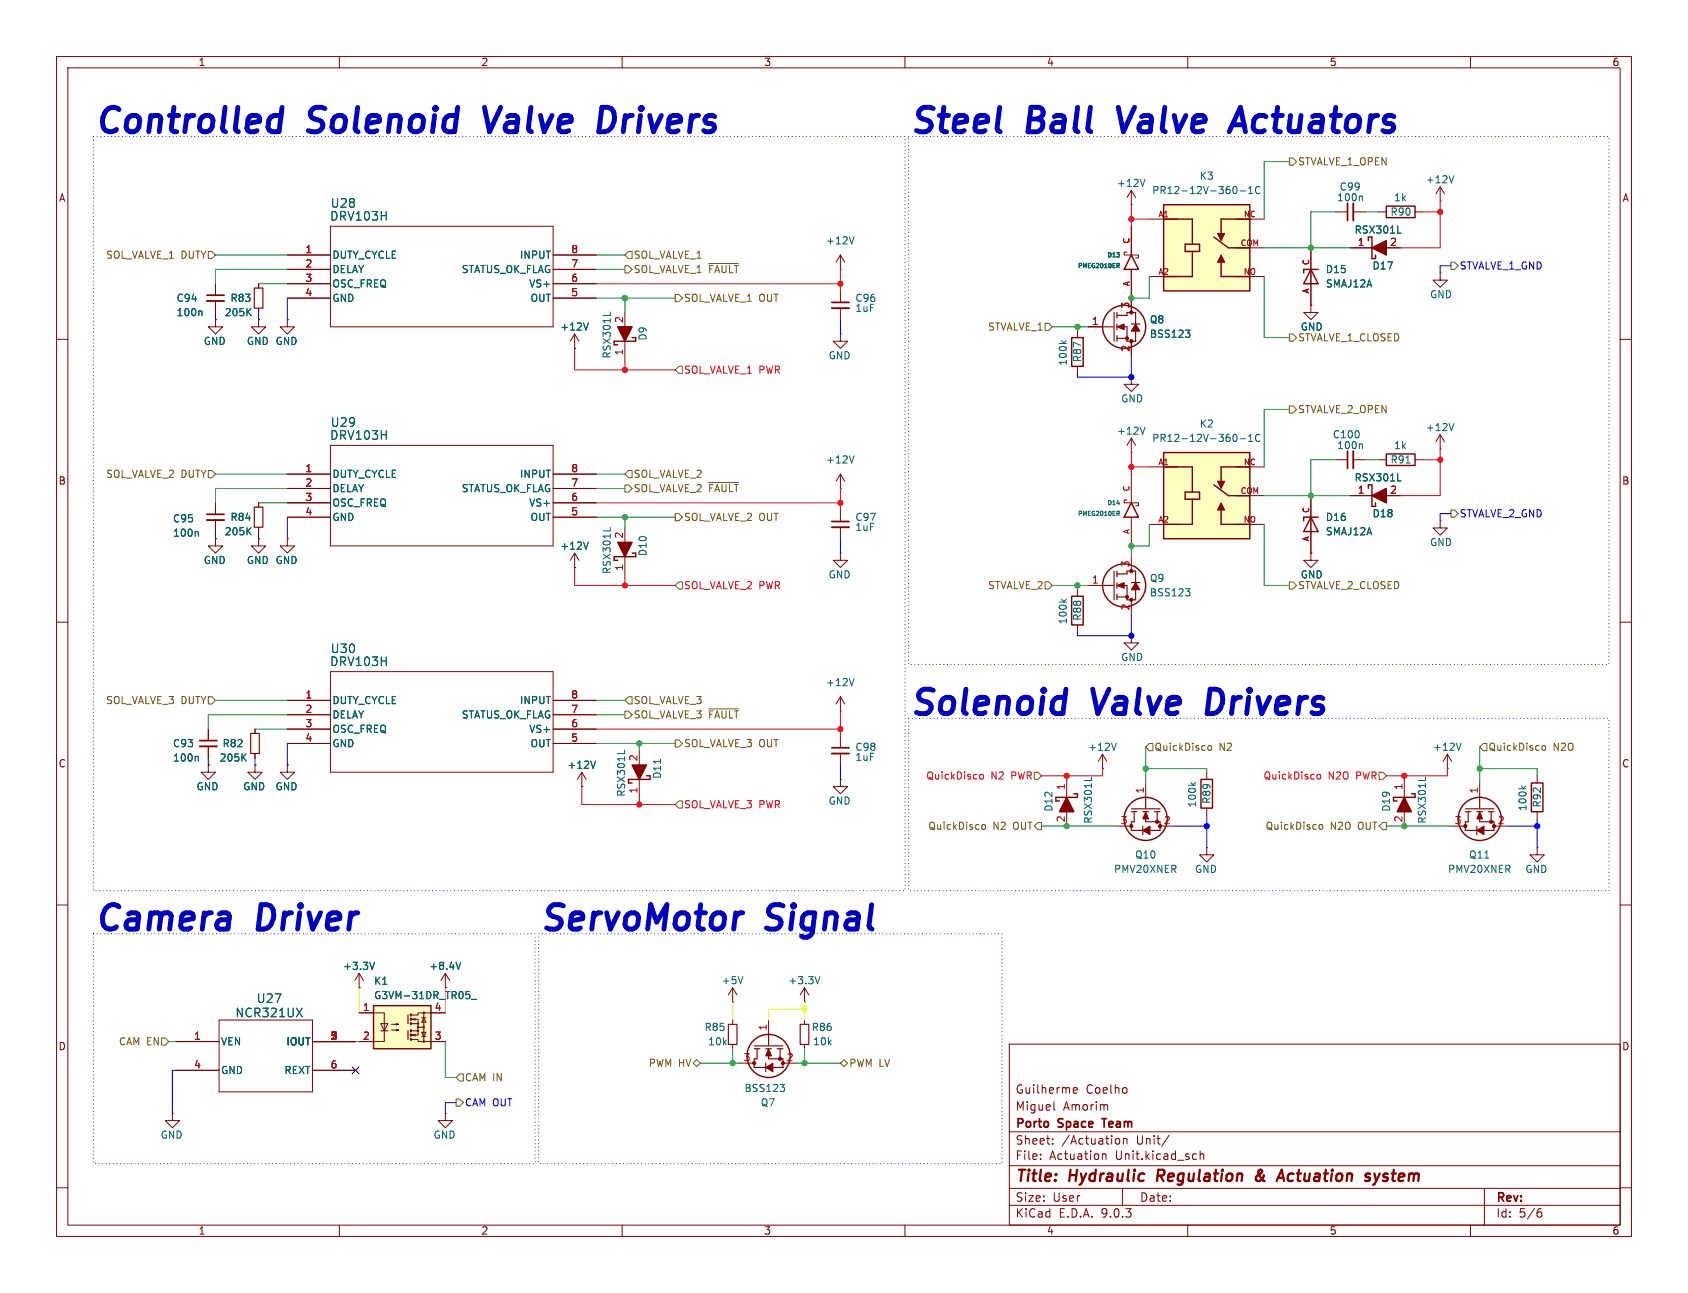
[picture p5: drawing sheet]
<svg xmlns="http://www.w3.org/2000/svg" width="298mm" height="229mm" viewBox="0 0 298 229" stroke-linecap="round" stroke-linejoin="round" font-family="sans-serif">
<defs><g id="words">
<g font-size="6" fill="#0000c2">
<text x="16.5" y="24.8">Controlled</text>
<text x="54.8" y="24.8">Solenoid</text>
<text x="87.6" y="24.8">Valve</text>
<text x="109.5" y="24.8">Drivers</text>
<text x="160.7" y="24.8">Steel</text>
<text x="181.9" y="24.8">Ball</text>
<text x="199.7" y="24.8">Valve</text>
<text x="221.6" y="24.8">Actuators</text>
<text x="160.7" y="127.7">Solenoid</text>
<text x="193.4" y="127.7">Valve</text>
<text x="215.3" y="127.7">Drivers</text>
<text x="16.5" y="165.8">Camera</text>
<text x="45.8" y="165.8">Driver</text>
<text x="95.2" y="165.8">ServoMotor</text>
<text x="135.8" y="165.8">Signal</text>
</g>
<g font-size="2.8" fill="#840000">
<text x="179.5" y="209.5">Title:</text>
<text x="189.1" y="209.5">Hydraulic</text>
<text x="205.4" y="209.5">Regulation</text>
<text x="223.7" y="209.5">&amp;</text>
<text x="228.5" y="209.5">Actuation</text>
<text x="244.7" y="209.5">system</text>
</g>
<g font-size="2.1" fill="#006464">
<text x="58.3" y="39.2">DRV103H</text>
<text x="58.4" y="36.9">U28</text>
<text x="58.3" y="78">DRV103H</text>
<text x="58.4" y="75.7">U29</text>
<text x="58.3" y="118">DRV103H</text>
<text x="58.4" y="115.7">U30</text>
<text x="45.3" y="177.5">U27</text>
<text x="41.5" y="180.1">NCR321UX</text>
</g>
<g font-size="2.1" fill="#840000">
<text x="179.5" y="196.6">Miguel</text>
<text x="179.5" y="193.6">Guilherme</text>
<text x="188" y="196.6">Amorim</text>
<text x="192" y="193.6">Coelho</text>
<text x="179.5" y="202.6">Sheet:</text>
<text x="179.5" y="199.8">Porto</text>
<text x="187.2" y="199.8">Space</text>
<text x="187.7" y="202.6">/Actuation</text>
<text x="195.6" y="199.8">Team</text>
<text x="201" y="202.6">Unit/</text>
<text x="179.5" y="205.3">File:</text>
<text x="185.5" y="205.3">Actuation</text>
<text x="197.3" y="205.3">Unit.kicad_sch</text>
<text x="179.5" y="215.5">KiCad</text>
<text x="179.5" y="212.7">Size:</text>
<text x="186.1" y="212.7">User</text>
<text x="187.2" y="215.5">E.D.A.</text>
<text x="194.8" y="215.5">9.0.3</text>
<text x="201.4" y="212.7">Date:</text>
<text x="264.4" y="212.9">Rev:</text>
<text x="264.4" y="215.5">Id:</text>
<text x="268.5" y="215.5">5/6</text>
</g>
<g font-size="1.8" fill="#840000">
<text x="35" y="11.9">1</text>
<text x="85" y="11.9">2</text>
<text x="135" y="11.9">3</text>
<text x="185" y="11.9">4</text>
<text x="235" y="11.9">5</text>
<text x="285" y="11.9">6</text>
<text x="10.3" y="35.9">A</text>
<text x="286.8" y="35.9">A</text>
<text x="10.3" y="85.9">B</text>
<text x="286.7" y="85.9">B</text>
<text x="10.3" y="135.9">C</text>
<text x="286.7" y="135.9">C</text>
<text x="10.3" y="185.9">D</text>
<text x="286.7" y="185.9">D</text>
<text x="35" y="218.5">1</text>
<text x="85" y="218.5">2</text>
<text x="135" y="218.5">3</text>
<text x="185" y="218.5">4</text>
<text x="235" y="218.5">5</text>
<text x="285" y="218.5">6</text>
</g>
<g font-size="1.8" fill="#725600">
<text x="229.4" y="29.4">STVALVE_1_OPEN</text>
<text x="18.7" y="45.9">SOL_VALVE_1 DUTY</text>
<text x="112" y="45.9">SOL_VALVE_1</text>
<text x="112" y="48.5">SOL_VALVE_1 ~{FAULT}</text>
<text x="120.8" y="53.6">SOL_VALVE_1 OUT</text>
<text x="174.6" y="58.6">STVALVE_1</text>
<text x="229.4" y="60.6">STVALVE_1_CLOSED</text>
<text x="229.4" y="73.3">STVALVE_2_OPEN</text>
<text x="18.7" y="84.7">SOL_VALVE_2 DUTY</text>
<text x="112" y="84.7">SOL_VALVE_2</text>
<text x="112" y="87.2">SOL_VALVE_2 ~{FAULT}</text>
<text x="120.8" y="92.3">SOL_VALVE_2 OUT</text>
<text x="174.6" y="104.4">STVALVE_2</text>
<text x="229.4" y="104.4">STVALVE_2_CLOSED</text>
<text x="18.7" y="124.7">SOL_VALVE_3 DUTY</text>
<text x="112" y="124.7">SOL_VALVE_3</text>
<text x="112" y="127.2">SOL_VALVE_3 ~{FAULT}</text>
<text x="120.8" y="132.3">SOL_VALVE_3 OUT</text>
<text x="204" y="132.9">QuickDisco</text>
<text x="215.5" y="132.9">N2</text>
<text x="263.1" y="132.9">QuickDisco</text>
<text x="274.6" y="132.9">N2O</text>
<text x="164" y="146.9">QuickDisco</text>
<text x="175.6" y="146.9">N2</text>
<text x="179.3" y="146.9">OUT</text>
<text x="223.7" y="146.9">QuickDisco</text>
<text x="235.2" y="146.9">N2O</text>
<text x="240.2" y="146.9">OUT</text>
<text x="20.9" y="185">CAM EN</text>
<text x="82.1" y="191.4">CAM IN</text>
<text x="114.6" y="188.8">PWM HV</text>
<text x="150.1" y="188.8">PWM LV</text>
</g>
<g font-size="1.8" fill="#006464">
<text x="197.4" y="33.2">+12V</text>
<text x="203.6" y="34.5">PR12-12V-360-1C</text>
<text x="212" y="32">K3</text>
<text x="236.3" y="35.8">100n</text>
<text x="236.8" y="33.9">C99</text>
<text x="246.4" y="35.8">1k</text>
<text x="252" y="32.6">+12V</text>
<text x="239.4" y="41.5">RSX301L</text>
<text x="245.8" y="38.3">R90</text>
<text x="58.7" y="45.9">DUTY_CYCLE</text>
<text x="91.8" y="45.9">INPUT</text>
<text x="145.9" y="43.4">+12V</text>
<text x="242.6" y="47.9">D17</text>
<text x="31.1" y="53.6">C94</text>
<text x="40.6" y="53.6">R83</text>
<text x="58.7" y="53.6">GND</text>
<text x="58.7" y="48.5">DELAY</text>
<text x="58.7" y="51">OSC_FREQ</text>
<text x="81.5" y="48.5">STATUS_OK_FLAG</text>
<text x="93.5" y="51">VS+</text>
<text x="93.7" y="53.6">OUT</text>
<text x="151.1" y="53.6">C96</text>
<text x="234.3" y="51">SMAJ12A</text>
<text x="234.3" y="48.5">D15</text>
<text x="252.7" y="52.9">GND</text>
<text x="31.1" y="56.1">100n</text>
<text x="39.6" y="56.1">205K</text>
<text x="99" y="58.6">+12V</text>
<text x="151.1" y="55.3">1uF</text>
<text x="203.2" y="59.9">BSS123</text>
<text x="203.2" y="57.4">Q8</text>
<text x="229.9" y="58.6">GND</text>
<text x="35.9" y="61.2">GND</text>
<text x="43.5" y="61.2">GND GND</text>
<text x="108.2" y="63.5" transform="rotate(-90 108.2 63.5)">RSX301L</text>
<text x="114.5" y="60.3" transform="rotate(-90 114.5 60.3)">D9</text>
<text x="146.4" y="63.7">GND</text>
<text x="188.8" y="64.8" transform="rotate(-90 188.8 64.8)">100k</text>
<text x="191.4" y="64.1" transform="rotate(-90 191.4 64.1)">R87</text>
<text x="198.1" y="71.3">GND</text>
<text x="197.4" y="77.1">+12V</text>
<text x="212" y="75.8">K2</text>
<text x="235.6" y="77.7">C100</text>
<text x="252" y="76.4">+12V</text>
<text x="145.9" y="82.1">+12V</text>
<text x="203.6" y="78.3">PR12-12V-360-1C</text>
<text x="236.3" y="79.6">100n</text>
<text x="245.8" y="82.1">R91</text>
<text x="246.4" y="79.6">1k</text>
<text x="58.7" y="84.7">DUTY_CYCLE</text>
<text x="58.7" y="87.2">DELAY</text>
<text x="58.7" y="89.8">OSC_FREQ</text>
<text x="81.5" y="87.2">STATUS_OK_FLAG</text>
<text x="91.8" y="84.7">INPUT</text>
<text x="93.5" y="89.8">VS+</text>
<text x="239.4" y="85.3">RSX301L</text>
<text x="30.5" y="95.1">100n</text>
<text x="30.5" y="92.6">C95</text>
<text x="39.6" y="94.8">205K</text>
<text x="40.6" y="92.3">R84</text>
<text x="58.7" y="92.3">GND</text>
<text x="93.7" y="92.3">OUT</text>
<text x="151.1" y="94.1">1uF</text>
<text x="151.1" y="92.3">C97</text>
<text x="234.3" y="94.8">SMAJ12A</text>
<text x="234.3" y="92.3">D16</text>
<text x="242.6" y="91.7">D18</text>
<text x="35.9" y="99.9">GND</text>
<text x="43.5" y="99.9">GND GND</text>
<text x="99" y="97.4">+12V</text>
<text x="108.2" y="101.6" transform="rotate(-90 108.2 101.6)">RSX301L</text>
<text x="114.5" y="98.4" transform="rotate(-90 114.5 98.4)">D10</text>
<text x="252.7" y="96.7">GND</text>
<text x="146.4" y="102.5">GND</text>
<text x="203.2" y="105.6">BSS123</text>
<text x="203.2" y="103.1">Q9</text>
<text x="229.9" y="102.5">GND</text>
<text x="188.8" y="110.5" transform="rotate(-90 188.8 110.5)">100k</text>
<text x="191.4" y="109.8" transform="rotate(-90 191.4 109.8)">R88</text>
<text x="198.1" y="117.1">GND</text>
<text x="58.7" y="124.7">DUTY_CYCLE</text>
<text x="91.8" y="124.7">INPUT</text>
<text x="145.9" y="121.5">+12V</text>
<text x="58.7" y="127.2">DELAY</text>
<text x="58.7" y="129.8">OSC_FREQ</text>
<text x="81.5" y="127.2">STATUS_OK_FLAG</text>
<text x="93.5" y="129.8">VS+</text>
<text x="30.5" y="134.8">100n</text>
<text x="30.5" y="132.3">C93</text>
<text x="38.7" y="134.8">205K</text>
<text x="39.3" y="132.3">R82</text>
<text x="58.7" y="132.3">GND</text>
<text x="93.7" y="132.3">OUT</text>
<text x="100.2" y="136.1">+12V</text>
<text x="117.1" y="137.8" transform="rotate(-90 117.1 137.8)">D11</text>
<text x="151.1" y="134.7">1uF</text>
<text x="151.1" y="132.9">C98</text>
<text x="192.3" y="132.9">+12V</text>
<text x="253.3" y="132.9">+12V</text>
<text x="34.7" y="139.9">GND</text>
<text x="42.9" y="139.9">GND</text>
<text x="48.6" y="139.9">GND</text>
<text x="110.7" y="141" transform="rotate(-90 110.7 141)">RSX301L</text>
<text x="146.4" y="142.5">GND</text>
<text x="186.3" y="143.6" transform="rotate(-90 186.3 143.6)">D12</text>
<text x="211.7" y="142.9" transform="rotate(-90 211.7 142.9)">100k</text>
<text x="214.2" y="142.2" transform="rotate(-90 214.2 142.2)">R89</text>
<text x="246" y="143.6" transform="rotate(-90 246 143.6)">D19</text>
<text x="270.1" y="143.5" transform="rotate(-90 270.1 143.5)">100k</text>
<text x="272.6" y="142.9" transform="rotate(-90 272.6 142.9)">R92</text>
<text x="193.3" y="145.7" transform="rotate(-90 193.3 145.7)">RSX301L</text>
<text x="252.3" y="145.7" transform="rotate(-90 252.3 145.7)">RSX301L</text>
<text x="196.9" y="154.5">PMV20XNER</text>
<text x="200.6" y="152">Q10</text>
<text x="211.2" y="154.5">GND</text>
<text x="255.9" y="154.5">PMV20XNER</text>
<text x="259.6" y="152">Q11</text>
<text x="269.6" y="154.5">GND</text>
<text x="60.6" y="171.7">+3.3V</text>
<text x="75.8" y="171.7">+8.4V</text>
<text x="66" y="174.3">K1</text>
<text x="66" y="176.8">G3VM-31DR_TR05_</text>
<text x="127.5" y="174.2">+5V</text>
<text x="139.3" y="174.2">+3.3V</text>
<text x="39" y="185">VEN</text>
<text x="50.6" y="185">IOUT</text>
<text x="124.5" y="182.5">R85</text>
<text x="125.1" y="185">10k</text>
<text x="143.4" y="182.5">R86</text>
<text x="143.7" y="185">10k</text>
<text x="39" y="190.1">GND</text>
<text x="50.2" y="190.1">REXT</text>
<text x="131.5" y="193.3">BSS123</text>
<text x="134.4" y="195.8">Q7</text>
<text x="28.3" y="201.5">GND</text>
<text x="76.6" y="201.5">GND</text>
</g>
<g font-size="1.8" fill="#a90000">
<text x="53.9" y="44.8">1</text>
<text x="53.9" y="47.4">2</text>
<text x="100.9" y="44.8">8</text>
<text x="100.9" y="47.4">7</text>
<text x="240" y="43.6">1</text>
<text x="245.7" y="43.6">2</text>
<text x="53.9" y="52.5">4</text>
<text x="53.9" y="49.9">3</text>
<text x="100.9" y="49.9">6</text>
<text x="100.9" y="52.5">5</text>
<text x="110.2" y="57.2" transform="rotate(-90 110.2 57.2)">2</text>
<text x="193" y="57.5">1</text>
<text x="199.8" y="54.7" transform="rotate(-90 199.8 54.7)">3</text>
<text x="110.2" y="62.9" transform="rotate(-90 110.2 62.9)">1</text>
<text x="199.8" y="62.3" transform="rotate(-90 199.8 62.3)">2</text>
<text x="53.9" y="83.6">1</text>
<text x="100.9" y="83.6">8</text>
<text x="53.9" y="86.1">2</text>
<text x="53.9" y="88.6">3</text>
<text x="100.9" y="88.6">6</text>
<text x="100.9" y="86.1">7</text>
<text x="240" y="87.4">1</text>
<text x="245.7" y="87.4">2</text>
<text x="53.9" y="91.2">4</text>
<text x="100.9" y="91.2">5</text>
<text x="110.2" y="95.3" transform="rotate(-90 110.2 95.3)">2</text>
<text x="110.2" y="101" transform="rotate(-90 110.2 101)">1</text>
<text x="199.8" y="100.4" transform="rotate(-90 199.8 100.4)">3</text>
<text x="193" y="103.3">1</text>
<text x="199.8" y="108" transform="rotate(-90 199.8 108)">2</text>
<text x="53.9" y="123.6">1</text>
<text x="100.9" y="123.6">8</text>
<text x="53.9" y="131.2">4</text>
<text x="53.9" y="126.1">2</text>
<text x="53.9" y="128.7">3</text>
<text x="100.9" y="128.7">6</text>
<text x="100.9" y="131.2">5</text>
<text x="100.9" y="126.1">7</text>
<text x="112.8" y="134.7" transform="rotate(-90 112.8 134.7)">2</text>
<text x="112.8" y="140.4" transform="rotate(-90 112.8 140.4)">1</text>
<text x="188.3" y="139.8" transform="rotate(-90 188.3 139.8)">1</text>
<text x="202.3" y="140.4" transform="rotate(-90 202.3 140.4)">1</text>
<text x="248" y="139.8" transform="rotate(-90 248 139.8)">1</text>
<text x="261.4" y="140.4" transform="rotate(-90 261.4 140.4)">1</text>
<text x="188.3" y="145.5" transform="rotate(-90 188.3 145.5)">2</text>
<text x="198" y="145.8">3</text>
<text x="205.7" y="145.8">2</text>
<text x="248" y="145.5" transform="rotate(-90 248 145.5)">2</text>
<text x="257.1" y="145.8">3</text>
<text x="264.7" y="145.8">2</text>
<text x="64.1" y="178.8">1</text>
<text x="76.8" y="178.8">4</text>
<text x="34.2" y="183.9">1</text>
<text x="58.3" y="183.9">2</text>
<text x="64.1" y="183.9">2</text>
<text x="76.8" y="183.9">3</text>
<text x="135.6" y="182.3" transform="rotate(-90 135.6 182.3)">1</text>
<text x="34.2" y="189">4</text>
<text x="58.3" y="189">6</text>
<text x="131.4" y="187.7">3</text>
<text x="139" y="187.7">2</text>
</g>
<g font-size="1.8" fill="#00f">
<text x="258" y="47.9">STVALVE_1_GND</text>
<text x="258" y="91.7">STVALVE_2_GND</text>
<text x="82.1" y="195.8">CAM OUT</text>
</g>
<g font-size="1.8" fill="#ff0414">
<text x="120.8" y="66.3">SOL_VALVE_1 PWR</text>
<text x="120.8" y="104.4">SOL_VALVE_2 PWR</text>
<text x="120.8" y="143.1">SOL_VALVE_3 PWR</text>
<text x="163.7" y="138">QuickDisco</text>
<text x="175.2" y="138">N2</text>
<text x="178.9" y="138">PWR</text>
<text x="223.3" y="138">QuickDisco</text>
<text x="234.8" y="138">N2O</text>
<text x="239.9" y="138">PWR</text>
</g>
<g font-size="1.4" fill="#a90000">
<text x="204.7" y="38.5">A1</text>
<text x="219.8" y="38.5">NC</text>
<text x="199.8" y="43.2" transform="rotate(-90 199.8 43.2)">C</text>
<text x="219.2" y="43.6">COM</text>
<text x="231.5" y="47" transform="rotate(-90 231.5 47)">C</text>
<text x="199.8" y="50.7" transform="rotate(-90 199.8 50.7)">A</text>
<text x="204.7" y="48.6">A2</text>
<text x="219.8" y="48.6">NO</text>
<text x="231.5" y="52" transform="rotate(-90 231.5 52)">A</text>
<text x="204.7" y="82.3">A1</text>
<text x="219.8" y="82.3">NC</text>
<text x="199.8" y="87" transform="rotate(-90 199.8 87)">C</text>
<text x="219.2" y="87.4">COM</text>
<text x="199.8" y="94.5" transform="rotate(-90 199.8 94.5)">A</text>
<text x="204.7" y="92.5">A2</text>
<text x="219.8" y="92.5">NO</text>
<text x="231.5" y="95.8" transform="rotate(-90 231.5 95.8)">A</text>
<text x="231.5" y="90.8" transform="rotate(-90 231.5 90.8)">C</text>
</g>
<g font-size="1.1" fill="#006464">
<text x="190.5" y="47.6">PMEG2010ER</text>
<text x="195.7" y="45.7">D13</text>
<text x="195.7" y="89.5">D14</text>
<text x="190.5" y="91.4">PMEG2010ER</text>
</g>
</g></defs>
<g fill="none" stroke="#840000" stroke-width=".18">
<path d="M10 10h278.4v208.6h-278.4zM12 12h274.5v204.6h-274.5zM60 10v2M110 10v2M160 10v2M210 10v2M260 10v2M10 60h2M286.5 60h1.9M10 110h2M286.5 110h1.9M10 160h2"/>
<path d="M63.5 174.6h.1M63.5 172.1l-.8 1.3M63.5 172.1l.8 1.3M63.5 172.1v2.5M129.5 177.2h.1M129.5 174.6l-.7 1.3M129.5 174.6l.8 1.3M129.5 174.6v2.6M286.5 160h1.9M178.4 184.6h108.1v32h-108.1zM186.3 194.8v1.3l.3 .2M189.8 192.8l.7-.2-.1-.2-.4-.1-.2 .2v.7h.6"/>
<path d="M195.6 195.3l.2 .2v.8M199.2 192.4v.7M10 210h2M60 216.6v2M110 216.6v2M160 216.6v2M178.4 213.1h108.1M178.4 210.1h108.1M178.4 206.1h108.1M178.4 200.1h108.1M184 204.8v.2M184 204.1v.1"/>
<path d="M186.1 202.1v.2M186.1 201.4v.1M194.9 204v1M194.9 204.1l.2-.1 .4 .1v.9M197.5 201.3l.3 .1 .2 .2-.1 .5-.4 .2M198.4 210.1v3M198.6 201.4l.2-.1 .4 .1 .1 .9M198.6 201.3v1M206.7 200.7l-1.3 1.9M210 216.6v2M211.4 204l.1 .1M211.5 204.9l-.1 .1"/>
<path d="M212.2 204.1l.2-.1 .4 .1v.9M212.2 203.5v1.5M260 216.6v2M262.5 210.1v6.5M272.1 214.3h.4l.1 .2v.5l-.5 .2M272.5 213.7l-.4 .1M286.5 210h1.9"/>
</g>
<path d="M204.8 206.8l-.2 2M223 207.4l-.7 .5a.52 .52 0 0 0-.2 .8 .52 .52 0 0 0 .9-.1M223.1 206.9l-.2-.1a.41 .41 0 0 0-.4 .5l.6 1.1M226 208.2h.9M226.6 206.8l.4 2M243 207.5l.3 1.3M243.3 208.8l-.2 .5-.3 .2M244 207.5l-.7 1.3" fill="none" stroke="#840000" stroke-width=".4"/>
<path d="M194.8 197.8h.8" fill="none" stroke="#840000" stroke-width=".3"/>
<path d="M66.2 170.1l-.4 1.3M131.4 172.7l-.5 1.2" fill="none" stroke="#006464" stroke-width=".18"/>
<path d="M66 177.8h10.2v7.6h-10.2z" fill="#ffffc2"/>
<g fill="none" stroke="#840000" stroke-width=".25">
<path d="M231.8 47.6l1.2 2.6h-2.5zM233 47.6h-2.5v.7M241.9 41.9v.6M242.6 41.9v3.8h.6v-.6M241.9 85.7v.7M242.6 85.7v3.8h.6v-.6M245.1 80.3h5.1v2h-5.1zM111.1 138.4h.7M114.3 137.2h.6v.6h-3.8M212.3 137.8h2.1v5.1h-2.1zM270.8 138.4h2v5.1h-2zM246.4 141.6h.6"/>
<path d="M249.6 140.3h.6v.7h-3.8M66 177.8h10.2v7.6h-10.2z"/>
<circle cx="198.8" cy="57.8" r="3.8"/>
<circle cx="202.6" cy="144.8" r="3.8"/>
<circle cx="261.6" cy="144.8" r="3.8"/>
<circle cx="135.9" cy="186.7" r="3.8"/>
</g>
<g fill="none" stroke="#840000" stroke-width=".18">
<path d="M192.4 57.8h2.5M200 52.7v2.5M231.8 54v1.2h1.2l-1.2 1.3-1.3-1.3h1.3M231.8 54h.1M231.8 43.8v10.2M238.8 43.8h3.8M245.1 43.8h2.5M254.6 48.3v1.2h1.3l-1.3 1.3-1.2-1.3h1.2M254.6 48.3h.1M200 66.7v1.2h1.3l-1.3 1.3-1.2-1.3h1.2M200 66.7h.1M200 60.3v2.6"/>
<path d="M200 77.5v2.5M200 77.5l-.7 1.2M200 77.5l.8 1.2M254.6 79.4h.1M254.6 76.8l-.7 1.3M254.6 76.8l.8 1.3M254.6 76.8v2.6M200 80h.1M236.2 81.3h2.1M238.8 87.6h3.8M239.3 81.3h2M243.8 81.3h1.3"/>
<path d="M245.1 87.6h2.5M250.2 81.3h1.3M254.6 92.1v1.2h1.3l-1.3 1.3-1.2-1.3h1.2M254.6 92.1h.1M36.8 128.9v2M36.8 132v2M45.1 128.9v.8M45.1 133.2v.8M102.9 139.1h.1M102.9 136.5l-.8 1.3M102.9 136.5l.7 1.3M102.9 136.5v2.6"/>
<path d="M113 132.7v2.6M113 137.8v3.8M148.6 137.8v1.3h1.3l-1.3 1.2-1.3-1.2h1.3M148.6 137.8h.1M148.6 130.2v2M148.6 133.2v2.1M194.9 135.9h.1M194.9 133.4l-.7 1.2M194.9 133.4l.8 1.2M194.9 133.4v2.5M202.6 138.4v2.6M213.4 136.5v1.3"/>
<path d="M248.3 137.2v3.8M255.9 135.9h.1M255.9 133.4l-.8 1.2M255.9 133.4l.8 1.2M255.9 133.4v2.5M261.6 138.4v2.6M271.8 137.2v1.2M197.5 146.1h2.5M205.1 146.1h2.5M213.4 149.9v1.2h1.2l-1.2 1.3-1.3-1.3h1.3M213.4 149.9h.1M213.4 142.9v1.2"/>
<path d="M248.3 143.5v2.6M256.5 146.1h2.6M264.2 146.1h2.5M271.8 143.5v1.3M63.5 179.1h4.4v5.1h-4.4M74.5 180h.8M74.9 180l.4 .7h-.8zM74.9 179.1v5.1M78.7 179.1h-4.8v.4h-1.1M78.7 174.6h.1M78.7 172.1l-.7 1.3M78.7 172.1l.8 1.3"/>
<path d="M78.7 172.1v2.5M142.2 177.2h.1M142.2 174.6v2.6M142.2 174.6l-.7 1.3M142.2 174.6l.8 1.3M30.5 196.9v1.2h1.2l-1.2 1.3-1.3-1.3h1.3M30.5 196.9h.1M31.1 184.2h7.6M31.1 189.2h7.6M38.7 180.3h16.5v12.7h-16.5zM55.2 184.2h7.7M55.2 189.2h7.7"/>
<path d="M67.3 181h1.3l-.7 1.2zM67.3 182.2h1.3M69.2 181.1h1.3l-.4 .1v-.2l.4 .1M69.2 182.1h1.3l-.4 .1v-.2l.4 .1M72.8 180.2h1.1v.8M72.8 181h1.1v1.2h-1.1M72.8 183.8h1.1v.4h4.8M72.9 180.2l.5-.1v.2zM72.9 183l.5-.1v.2zM73.9 182.2v.8h-1.1M73.9 181.6h1M74.5 182.5h.8l-.4 .8z"/>
<path d="M74.5 183.3h.8M78.7 196.9v1.2h1.3l-1.3 1.3-1.2-1.3h1.2M78.7 196.9h.1M129.5 180.3v.8M129.5 184.7v.7M130.8 188h2.5M135.9 180.3v2.6M138.4 188h2.6M142.2 180.3v.8M142.2 184.7v.7"/>
<circle cx="74.9" cy="179.1" r=".13"/>
<circle cx="73.9" cy="182.2" r=".13"/>
<circle cx="73.9" cy="181" r=".13"/>
<circle cx="73.9" cy="181.6" r=".13"/>
<circle cx="74.9" cy="181.6" r=".13"/>
<circle cx="74.9" cy="184.1" r=".13"/>
</g>
<g fill="none" stroke="#840000" stroke-width=".2">
<path d="M194.9 57.8h1.9M197 55.2v5.1M197.5 55.8h1.8v-.6h1.5v2.1M197.5 55.2v1.1M197.5 57.3v1M197.5 59.3v1M197.5 59.8h1.8M198.8 57.8h.5v2.5h1.5v-1.8M200 57.3h1.5M44.3 129.7h1.5v3.5h-1.5zM200 143h5.1M200 143.5h1"/>
<path d="M200.5 143.5v1.8h-.5v1.5h2.1M202.1 143.5h1M202.1 146.1v1.5M202.6 141v1.9M202.6 144.8v.5h2.5v1.5h-1.8M204.1 143.5h1M204.6 143.5v1.8M259.1 143h5.1M259.1 143.5h1M259.6 143.5v1.8h-.5v1.5h2M261.1 143.5h1M261.1 146.1v1.5"/>
<path d="M261.6 144.8v.5h2.6v1.5h-1.8M261.6 141v1.9M263.1 143.5h1.1M263.7 143.5v1.8M72.1 179.5v1.5M72.1 182.2v1.6M128.8 181.1h1.5v3.6h-1.5zM133.3 184.9h5.1M133.3 185.4h1.1M133.9 185.4v1.8h-.6v1.5h2.1M135.4 185.4h1M135.4 188v1.5"/>
<path d="M135.9 182.9v1.9M135.9 186.7v.5h2.5v1.5h-1.7M137.4 185.4h1M137.9 185.4v1.8M141.5 181.1h1.5v3.6h-1.5z"/>
</g>
<path d="M72.6 179.3v.3M72.6 180.1v.2M72.6 180.8v.3M72.6 182.9v.2M72.6 183.6v.3M72.6 182.1v.3" fill="none" stroke="#840000" stroke-width=".36"/>
<g fill="none" stroke="#006464" stroke-width=".18">
<path d="M209.6 58.4h.8l-.4 .4M210.1 58.8l.3 .3v.3l-.3 .2M247.1 41.2h.6M202.4 75.5l-.4 1.3M240.7 78.5l.2 .2v.6M257.1 74.9l-.5 1.2M247.1 85h.6M248.6 81.9h.7M34.9 133.7l.2 .2v.7M43 133.8l.5 .8M43.5 133.3l-.7 .7M105.3 134.6l-.4 1.2"/>
<path d="M110.4 132.6v.6M116.8 134.2v.8M197.4 131.4l-.5 1.3M210.6 138.3l.4 .5M211.4 138.3l-.5 .4M252 137.4v.6M258.3 131.4l-.4 1.3M269 139l.5 .5M269.8 139l-.5 .3M52.4 178.2l1 1.6M53.4 178.2l-1 1.6M81.5 170.1l-.5 1.3"/>
<path d="M83 175.9v.5M83.3 176.7h1M145 172.7l-.5 1.2M137.9 191.7h.8l-.4 .5M138.5 192.2l.2 .2v.3l-.2 .3"/>
</g>
<g fill="#840000" stroke="#840000" stroke-width=".25">
<path d="M248.3 141l1.3 2.5h-2.6z"/>
<path d="M111.8 135.3h2.5l-1.3 2.5z"/>
<path d="M242.6 87.6l2.5-1.2v2.5z"/>
<path d="M242.6 43.8l2.5-1.3v2.6z"/>
</g>
<path d="M238.3 79.8v3M35.3 130.9h3.1M147.1 132.2h3" fill="none" stroke="#840000" stroke-width=".3"/>
<path d="M239.3 79.8v3M35.3 132h3.1M147.1 133.2h3" fill="none" stroke="#840000" stroke-width=".33"/>
<g fill="#840000" stroke="#840000" stroke-width=".18">
<path d="M135.9 185.4l.5 1.3h-1z"/>
<path d="M135.4 188.7l1.3-.7v1.5z"/>
<path d="M202.6 143.5l.5 1.3h-1z"/>
<path d="M202.1 146.8l1.2-.7v1.5z"/>
<path d="M261.6 143.5l.5 1.3h-1z"/>
<path d="M261.1 146.8l1.3-.7v1.5z"/>
<path d="M197.5 57.8l1.3-.5v1z"/>
<path d="M200.8 57.3l.7 1.2h-1.5z"/>
<circle cx="137.9" cy="187.2" r=".28"/>
<circle cx="133.3" cy="188" r=".28"/>
<circle cx="138.4" cy="188" r=".28"/>
<circle cx="204.6" cy="145.3" r=".28"/>
<circle cx="200" cy="146.1" r=".28"/>
<circle cx="205.1" cy="146.1" r=".28"/>
<circle cx="263.7" cy="145.3" r=".28"/>
<circle cx="259.1" cy="146.1" r=".28"/>
<circle cx="264.2" cy="146.1" r=".28"/>
<circle cx="199.3" cy="59.8" r=".28"/>
<circle cx="200" cy="55.2" r=".28"/>
<circle cx="200" cy="60.3" r=".28"/>
</g>
<path d="M205.7 36.2h15.3v15.2h-15.3z" fill="#ffffc2"/>
<g fill="none" stroke="#840000" stroke-width=".25">
<path d="M205.7 36.2h15.3v15.2h-15.3zM205.7 38.7h5.1v4.5M221 38.7h-5.1v2.6M245.1 36.4h5.1v2.1h-5.1zM189.5 59.7h2v5.1h-2zM200 45.1l1.3 2.5h-2.5zM209.5 43.2h2.6v1.3h-2.6zM210.8 44.5v4.4h-5.1M214.6 41.9l2.6 1.9h3.8M215.9 46.4v2.5h5.1M200 88.9l1.3 2.5h-2.5zM189.5 105.4h2v5.1h-2z"/>
<circle cx="198.8" cy="103.5" r="3.8"/>
</g>
<g fill="#840000" stroke="#840000" stroke-width=".18">
<path d="M215.9 45.1l.6 1.3h-1.2z"/>
<path d="M215.3 41.3h1.2l-.6 1.2z"/>
<path d="M197.5 103.5l1.3-.5v1z"/>
<path d="M200.8 103l.7 1.3h-1.5z"/>
<circle cx="199.3" cy="105.5" r=".28"/>
<circle cx="200" cy="101" r=".28"/>
<circle cx="200" cy="106" r=".28"/>
</g>
<g fill="none" stroke="#840000" stroke-width=".18">
<path d="M200 36.2h.1M200 33.7l-.7 1.2M200 33.7l.8 1.2M200 33.7v2.5M203.2 38.7h5.1M218.4 38.7h5.1M236.2 37.5h2.1M239.3 37.5h2M243.8 37.5h1.3M250.2 37.5h1.3M254.6 35.6h.1M254.6 33l-.7 1.3"/>
<path d="M254.6 33l.8 1.3M254.6 33v2.6M38.1 56.5v1.3h1.3l-1.3 1.3-1.3-1.3h1.3M38.1 56.5h.1M45.7 56.5v1.3h1.3l-1.3 1.3-1.3-1.3h1.3M45.7 56.5h.1M50.8 56.5v1.3h1.3l-1.3 1.3-1.3-1.3h1.3M50.8 56.5h.1M50.8 52.7h7.6M50.8 45.1h7.6M50.8 50.2h7.6M50.8 47.6h7.6"/>
<path d="M58.4 40h39.4v17.8h-39.4zM97.8 52.7h7.6M97.8 45.1h7.6M97.8 50.2h7.6M97.8 47.6h7.6M101.6 59.1l-.8 1.2M101.6 59.1l.8 1.2M101.6 59.1v2.5M148.6 47.6h.1M148.6 45.1l-.8 1.3M148.6 45.1l.8 1.3M148.6 45.1v2.5"/>
<path d="M148.6 51.4v2.1M148.6 54.5v2M190.5 58.4v1.3M199.3 44.6h-.5v.5h2.5v.5h-.5M200 40v5.1M200 47.6v5.1M203.2 48.9h5.1M218.4 48.9h5.1M218.4 43.8h5.1M101.6 61.6h.1M190.5 64.8v1.2M38.1 95.3v1.2h1.3l-1.3 1.3-1.3-1.3h1.3"/>
<path d="M38.1 95.3h.1M45.7 95.3v1.2h1.3l-1.3 1.3-1.3-1.3h1.3M45.7 95.3h.1M148.6 86.4h.1M148.6 83.8v2.6M148.6 90.2v2M148.6 93.2v2.1M148.6 83.8l-.8 1.3M148.6 83.8l.8 1.3M199.3 88.4h-.5v.5h2.5v.5h-.5M200 83.8v5.1M200 91.4v5.1"/>
<path d="M200 98.4v2.6M190.5 104.1v1.3M190.5 110.5v1.3M192.4 103.5h2.5M200 106v2.6M36.8 135.3v1.2h1.3l-1.3 1.3-1.2-1.3h1.2M36.8 135.3h.1M45.1 135.3v1.2h1.3l-1.3 1.3-1.3-1.3h1.3M45.1 135.3h.1M50.8 135.3v1.2h1.3l-1.3 1.3-1.3-1.3h1.3M50.8 135.3h.1"/>
</g>
<g fill="none" stroke="#006464" stroke-width=".18">
<path d="M202.4 31.7l-.4 1.3M218.7 33.2v.8M219.3 33.8h.9M220.8 34.2h.7M220.8 33.3l.3-.3v1.2M222.8 33.1a.6 .6 0 0 0-.9 .4 .6 .6 0 0 0 .6 .7l.3-.1M240.7 34.7l.2 .1v.7M257.1 31.1l-.5 1.2M104 57.1l-.4 1.3M151 41.9l-.4 1.2M197.5 46.6h.3l.1 .1-.1 .2-.3 .1M197.7 47l.2 .3"/>
<path d="M187.7 60.2l.5 .5M188.5 60.2l-.4 .4M151 80.6l-.4 1.3M197.5 90.4h.3l.1 .1-.1 .3h-.3M197.7 90.8l.2 .3M187.7 106l.5 .4M188.5 106l-.4 .3M209.6 104.1h.8l-.4 .5M210.1 104.6l.3 .2v.3l-.3 .3"/>
</g>
<path d="M238.3 35.9v3.1M147.1 53.5h3M147.1 92.2h3" fill="none" stroke="#840000" stroke-width=".3"/>
<path d="M239.3 35.9v3.1M147.1 54.5h3M147.1 93.2h3" fill="none" stroke="#840000" stroke-width=".33"/>
<path d="M194.9 103.5h1.9M197 101v5M197.5 101.5h1.8v-.5h1.5v2M197.5 101v1M197.5 103v1M197.5 105v1M197.5 105.5h1.8M198.8 103.5h.5v2.5h1.5v-1.7M200 103h1.5" fill="none" stroke="#840000" stroke-width=".2"/>
<path d="M205.7 80h15.3v15.3h-15.3z" fill="#ffffc2"/>
<g fill="none" stroke="#840000" stroke-width=".25">
<path d="M111.8 59.7h.6v.6h-3.8M108.6 61h.6M108.6 99.1h.6M111.8 97.8h.6v.6h-3.8M205.7 80h15.3v15.3h-15.3zM205.7 82.6h5.1v4.4M209.5 87h2.6v1.3h-2.6zM210.8 88.3v4.4h-5.1M214.6 85.7l2.6 1.9h3.8M215.9 90.2v2.5h5.1M221 82.6h-5.1v2.5M231.8 91.4l1.2 2.6h-2.5z"/>
<path d="M233 91.4h-2.5v.7M186.7 141.6h.6M189.9 140.3h.6v.7h-3.8"/>
</g>
<g fill="#840000" stroke="#840000" stroke-width=".18">
<path d="M215.9 88.9l.6 1.3h-1.2z"/>
<path d="M215.3 85.1h1.2l-.6 1.3z"/>
</g>
<g fill="none" stroke="#840000" stroke-width=".18">
<path d="M38.1 56.5h.1M38.1 50.2v2M38.1 53.2v2M45.7 56.5h.1M45.7 50.2v.7M45.7 54.5v.7M50.8 56.5h.1M50.8 52.7h7.6M50.8 45.1h7.6M50.8 50.2h7.6M50.8 47.6h7.6M97.8 52.7h7.6"/>
<path d="M97.8 45.1h7.6M97.8 50.2h7.6M97.8 47.6h7.6M110.5 55.2v2.6M148.6 59.1v1.2h1.3l-1.3 1.3-1.3-1.3h1.3M148.6 59.1h.1M192.4 57.8h2.5M200 40v5.1M200 47.6v7.6M231.8 54h.1M231.8 43.8v10.2M238.8 43.8h3.8"/>
<path d="M245.1 43.8h2.5M58.4 78.7h39.4v17.8h-39.4zM101.6 61.6h.1M110.5 60.3v3.8M200 60.3v2.6M38.1 95.3h.1M38.1 88.9v2M38.1 91.9v2.1M45.7 95.3h.1M45.7 88.9v.8M45.7 93.2v.8M50.8 95.3v1.2h1.3l-1.3 1.3-1.3-1.3h1.3"/>
<path d="M50.8 95.3h.1M50.8 91.4h7.6M50.8 83.8h7.6M50.8 88.9h7.6M50.8 86.4h7.6M97.8 91.4h7.6M97.8 83.8h7.6M97.8 88.9h7.6M97.8 86.4h7.6M101.6 97.8l-.8 1.3M101.6 97.8l.8 1.3M101.6 97.8v2.5"/>
<path d="M110.5 93.3v2.6M110.5 98.4v3.8M148.6 97.8v1.3h1.3l-1.3 1.2-1.3-1.2h1.3M148.6 97.8h.1M203.2 82.6h5.1M203.2 92.7h5.1M218.4 82.6h5.1M218.4 92.7h5.1M218.4 87.6h5.1M231.8 97.8v1.3h1.2l-1.2 1.2-1.3-1.2h1.3M231.8 97.8h.1M231.8 87.6v10.2"/>
<path d="M238.8 87.6h3.8M245.1 87.6h2.5M58.4 118.7h39.4v17.8h-39.4zM101.6 100.3h.1M200 112.4v1.3h1.3l-1.3 1.2-1.2-1.2h1.2M200 112.4h.1M36.8 135.3h.1M36.8 128.9v2M36.8 132v2M45.1 135.3h.1M45.1 128.9v.8M45.1 133.2v.8"/>
<path d="M50.8 135.3h.1M50.8 131.4h7.6M50.8 123.8h7.6M50.8 128.9h7.6M50.8 126.4h7.6M97.8 131.4h7.6M97.8 123.8h7.6M97.8 128.9h7.6M97.8 126.4h7.6M102.9 139.1h.1M148.6 125.7h.1M148.6 123.2l-.8 1.3"/>
<path d="M148.6 123.2l.8 1.3M148.6 123.2v2.5M188.6 137.2v3.8M188.6 143.5v2.6M271.8 149.9v1.2h1.2l-1.2 1.3-1.3-1.3h1.3M271.8 149.9h.1M63.5 174.6h.1M63.5 179.1h2.5M76.2 179.1h2.5M78.7 174.6h.1M31.1 184.2h7.6M31.1 189.2h7.6"/>
<path d="M55.2 184.2h7.7M55.2 189.2h7.7M63.5 184.2h2.5M76.2 184.2h2.5"/>
</g>
<g fill="none" stroke="#006464" stroke-width=".18">
<path d="M35.5 55l.2 .2v.6M43.8 55.1l.6 .7M44.4 54.6l-.7 .7M104 57.1l-.4 1.3M107.9 55.2v.6M197.5 46.6h.3l.1 .1-.1 .2-.3 .1M197.7 47l.2 .3M209.6 58.4h.8l-.4 .4M210.1 58.8l.3 .3v.3l-.3 .2M247.1 41.2h.6M218.7 77v.8M219.3 77.6h.9"/>
<path d="M220.8 78h.7M220.8 77.1l.3-.3v1.2M222.8 76.9a.6 .6 0 0 0-.9 .4 .6 .6 0 0 0 .6 .7l.3-.1M34.9 94l.2 .1v.7M43.8 93.8l.6 .8M44.4 93.3l-.7 .7M104 95.8l-.4 1.3M107.9 93.3v.6M247.1 85h.6M151 120l-.4 1.2M34.9 133.7l.2 .2v.7M43 133.8l.5 .8"/>
<path d="M43.5 133.3l-.7 .7M105.3 134.6l-.4 1.2M193 137.4v.6M52.4 178.2l1 1.6M53.4 178.2l-1 1.6M66.2 170.1l-.4 1.3M81.5 170.1l-.5 1.3M83 175.9v.5M83.3 176.7h1"/>
</g>
<g fill="#840000" stroke="#840000" stroke-width=".25">
<path d="M109.2 95.9h2.6l-1.3 2.5z"/>
<path d="M188.6 141l1.3 2.5h-2.6z"/>
<path d="M109.2 57.8h2.6l-1.3 2.5z"/>
</g>
<path d="M36.6 52.2h3M36.6 90.9h3" fill="none" stroke="#840000" stroke-width=".3"/>
<path d="M36.6 53.2h3M36.6 91.9h3" fill="none" stroke="#840000" stroke-width=".33"/>
<path d="M45 50.9h1.5v3.6h-1.5zM45 89.7h1.5v3.5h-1.5z" fill="none" stroke="#840000" stroke-width=".2"/>
<g fill="none" stroke="#725600" stroke-width=".18">
<path d="M228 27.9h.6l.6 .7-.6 .6h-.6zM36.8 44.5h.7l.6 .6-.6 .6h-.7zM110.5 47h.6l.7 .6-.7 .7h-.6zM111.1 44.5h.7v1.2h-.7l-.6-.6zM119.4 52.1h.6l.6 .6-.6 .6h-.6zM125.3 46.6h5.3M184.8 57.2h.6l.7 .6-.7 .6h-.6zM228 59.1h.6l.6 .6-.6 .6h-.6zM256.5 46.4h.7l.6 .6-.6 .6h-.7zM120 64.8h.6v1.2h-.6l-.6-.6zM228 71.8h.6l.6 .6-.6 .6h-.6zM36.8 83.2h.7l.6 .6-.6 .7h-.7z"/>
<path d="M110.5 85.7h.6l.7 .7-.7 .6h-.6zM111.1 83.2h.7v1.3h-.7l-.6-.7zM119.4 90.8h.6l.6 .6-.6 .7h-.6zM125.3 85.3h5.3M256.5 90.2h.7l.6 .6-.6 .6h-.7zM120 102.9h.6v1.2h-.6l-.6-.6zM184.8 102.9h.6l.7 .6-.7 .6h-.6zM228 102.9h.6l.6 .6-.6 .6h-.6zM36.8 123.2h.7l.6 .6-.6 .7h-.7zM110.5 125.7h.6l.7 .7-.7 .6h-.6zM111.1 123.2h.7v1.3h-.7l-.6-.7zM119.4 130.8h.6l.6 .6-.6 .7h-.6z"/>
<path d="M125.3 125.3h5.3M182.9 136.5h.6l.6 .7-.6 .6h-.6zM203.2 131.4h.6v1.3h-.6l-.6-.6zM213.7 131.9l.3-.1 .2 .3v.3l-.2 .3-.3-.1-.1-.2zM243.8 136.5h.7l.6 .7-.6 .6h-.7zM262.3 131.4h.6v1.3h-.6l-.7-.6zM272.7 131.9l.3-.1 .3 .3v.3l-.3 .3-.3-.1-.1-.2zM119.4 142.2l.6-.6h.6v1.3h-.6zM173.6 145.9l.2-.1 .4 .1v.5l-.1 .2h-.3l-.2-.1zM183.5 145.4h.6v1.3h-.6l-.6-.6zM233.3 145.9l.1-.1 .4 .1 .1 .5-.1 .2h-.4l-.1-.1zM244.5 145.4h.6v1.3h-.6l-.7-.6z"/>
<path d="M28.6 183.5h.6l.6 .7-.6 .6h-.6zM80.6 194.3h.7l.6 .6-.6 .7h-.7zM81.3 189.9h.6v1.2h-.6l-.7-.6zM122.6 188l.6-.7 .6 .7-.6 .6zM148.6 188l.6-.7 .7 .7-.7 .6z"/>
</g>
<g fill="none" stroke="#ff0414" stroke-width=".18">
<path d="M200 36.2v3.8M200 38.7h3.2M251.5 37.5h3.1M254.6 35.6v8.2h-7M105.4 50.2h43.2M148.6 47.6v3.8M101.6 61.6v3.8h17.8M110.5 64.1v1.3M254.6 79.4v8.2h-7M105.4 88.9h43.2M148.6 86.4v3.8M200 82.6h3.2"/>
<path d="M200 80v3.8M251.5 81.3h3.1M101.6 100.3v3.2h17.8M110.5 102.2v1.3M102.9 139.1v3.1h16.5M105.4 128.9h43.2M148.6 125.7v4.5M173.3 137l.2-.1 .3 .1 .1 .5-.1 .2h-.3l-.2-.1zM194.9 135.9v1.3h-10.8M232.9 137l.2-.1 .3 .1 .1 .5-.1 .2h-.3l-.2-.1zM255.9 135.9v1.3h-10.8M113 141.6v.6"/>
</g>
<g fill="none" stroke="#00f" stroke-width=".18">
<path d="M38.1 55.2v1.3M45.7 55.2v1.3M50.8 52.7v3.8M148.6 56.5v2.6M256.5 47h-1.9v1.3M200 62.9v3.8h-9.5v-.7M38.1 94v1.3M45.7 94v1.3M50.8 91.4v3.9M148.6 95.3v2.5M256.5 90.8h-1.9v1.3M200 108.6v3.8h-9.5v-.6"/>
<path d="M36.8 134v1.3M45.1 134v1.3M50.8 131.4v3.9M148.6 135.3v2.5M207.6 146.1h5.8M213.4 144.1v5.8M266.7 146.1h5.1M271.8 144.8v5.1M31.1 189.2h-.6v7.7M80.6 194.9h-1.9v2"/>
</g>
<g fill="none" stroke="#009600" stroke-width=".18">
<path d="M228 28.6h-4.5v10.1M236.2 37.5h-4.4v6.3M241.3 37.5h2.5M38.1 45.1h12.7M45.7 50.2h5.1M50.8 47.6h-12.7v2.6M105.4 52.7h14M105.4 45.1h5.1M105.4 47.6h5.1M110.5 52.7v2.5M186.1 57.8h6.3M190.5 57.8v.6"/>
<path d="M203.2 48.9v3.8h-3.2M223.5 48.9v10.8h4.5M223.5 43.8h15.3M228 72.4h-4.5v10.2M38.1 83.8h12.7M45.7 88.9h5.1M50.8 86.4h-12.7v2.5M105.4 83.8h5.1M105.4 86.4h5.1M105.4 91.4h14M110.5 91.4v1.9M203.2 92.7v3.8h-3.2v1.9"/>
<path d="M223.5 92.7v10.8h4.5M223.5 87.6h15.3M236.2 81.3h-4.4v6.3M241.3 81.3h2.5M186.1 103.5h6.3M190.5 103.5v.6M38.1 123.8h12.7M45.1 128.9h5.7M50.8 126.4h-14v2.5M105.4 131.4h14M105.4 123.8h5.1M105.4 126.4h5.1"/>
<path d="M113 131.4v1.3M202.6 135.9h10.8v.6M202.6 132.1v6.3M261.6 135.9h10.2v1.3M261.6 132.1v6.3M184.1 146.1h13.4M245.1 146.1h11.4M29.8 184.2h1.3M62.9 184.2h.6M78.7 184.2v6.3h1.9M123.8 188h7M129.5 185.4v2.6"/>
<path d="M141 188h7.6M142.2 185.4v2.6"/>
</g>
<path d="M63.5 174.6v4.5M142.2 178.4h-6.3v1.9M142.2 177.2v3.1" fill="none" stroke="#d9ff05" stroke-width=".18"/>
<path d="M129.5 177.2v3.1" fill="none" stroke="#deb12f" stroke-width=".18"/>
<path d="M78.7 174.6v4.5" fill="none" stroke="#ff9b41" stroke-width=".18"/>
<path d="M62.3 188.6l1.2 1.2M63.5 188.6l-1.2 1.2" fill="none" stroke="#000084" stroke-width=".18"/>
<path d="M49.9 19l-.6 4.3M85.7 19l.9 4.3M108 19.2l-.6-.2h-1l-.5 4.3h1l.7-.2 .4-.4M197.7 19l.9 4.3M48.5 20.4h.8l.4 .2M49.4 23.1l-.5 .2M217.3 23.3l2-4.3 .9 4.3M217.9 22.1h2.1M214 121.8l-.6 4.4h1.1" fill="none" stroke="#0000c2" stroke-width=".86"/>
<path d="M16.5 24.1h143.5v133.4h-143.5zM160.7 24.1h123.8v93.4h-123.8zM160.7 127h123.8v30.5h-123.8zM16.5 165.1h78.1v40.6h-78.1zM95.2 165.1h82v40.6h-82z" fill="none" stroke="#0000c2" stroke-width=".18" stroke-dasharray="0 .6"/>
<g fill="#009600" stroke="#009600" stroke-width=".18">
<circle cx="190.5" cy="103.5" r=".46"/>
<circle cx="231.8" cy="87.6" r=".46"/>
<circle cx="200" cy="96.5" r=".46"/>
<circle cx="202.6" cy="135.9" r=".46"/>
<circle cx="188.6" cy="146.1" r=".46"/>
<circle cx="261.6" cy="135.9" r=".46"/>
<circle cx="248.3" cy="146.1" r=".46"/>
<circle cx="231.8" cy="43.8" r=".46"/>
<circle cx="200" cy="52.7" r=".46"/>
<circle cx="190.5" cy="57.8" r=".46"/>
<circle cx="113" cy="131.4" r=".46"/>
<circle cx="110.5" cy="91.4" r=".46"/>
<circle cx="129.5" cy="188" r=".46"/>
<circle cx="142.2" cy="188" r=".46"/>
<circle cx="110.5" cy="52.7" r=".46"/>
</g>
<g fill="#00f" stroke="#00f" stroke-width=".18">
<circle cx="200" cy="112.4" r=".46"/>
<circle cx="213.4" cy="146.1" r=".46"/>
<circle cx="271.8" cy="146.1" r=".46"/>
<circle cx="200" cy="66.7" r=".46"/>
</g>
<g fill="#ff0414" stroke="#ff0414" stroke-width=".18">
<circle cx="188.6" cy="137.2" r=".46"/>
<circle cx="248.3" cy="137.2" r=".46"/>
<circle cx="200" cy="38.7" r=".46"/>
<circle cx="200" cy="82.6" r=".46"/>
<circle cx="254.6" cy="37.5" r=".46"/>
<circle cx="254.6" cy="81.3" r=".46"/>
<circle cx="110.5" cy="103.5" r=".46"/>
<circle cx="113" cy="142.2" r=".46"/>
<circle cx="148.6" cy="128.9" r=".46"/>
<circle cx="110.5" cy="65.4" r=".46"/>
<circle cx="148.6" cy="50.2" r=".46"/>
<circle cx="148.6" cy="88.9" r=".46"/>
</g>
<circle cx="142.2" cy="178.4" r=".46" fill="#d9ff05" stroke="#d9ff05" stroke-width=".18"/>
<use href="#words"/>
</svg>
